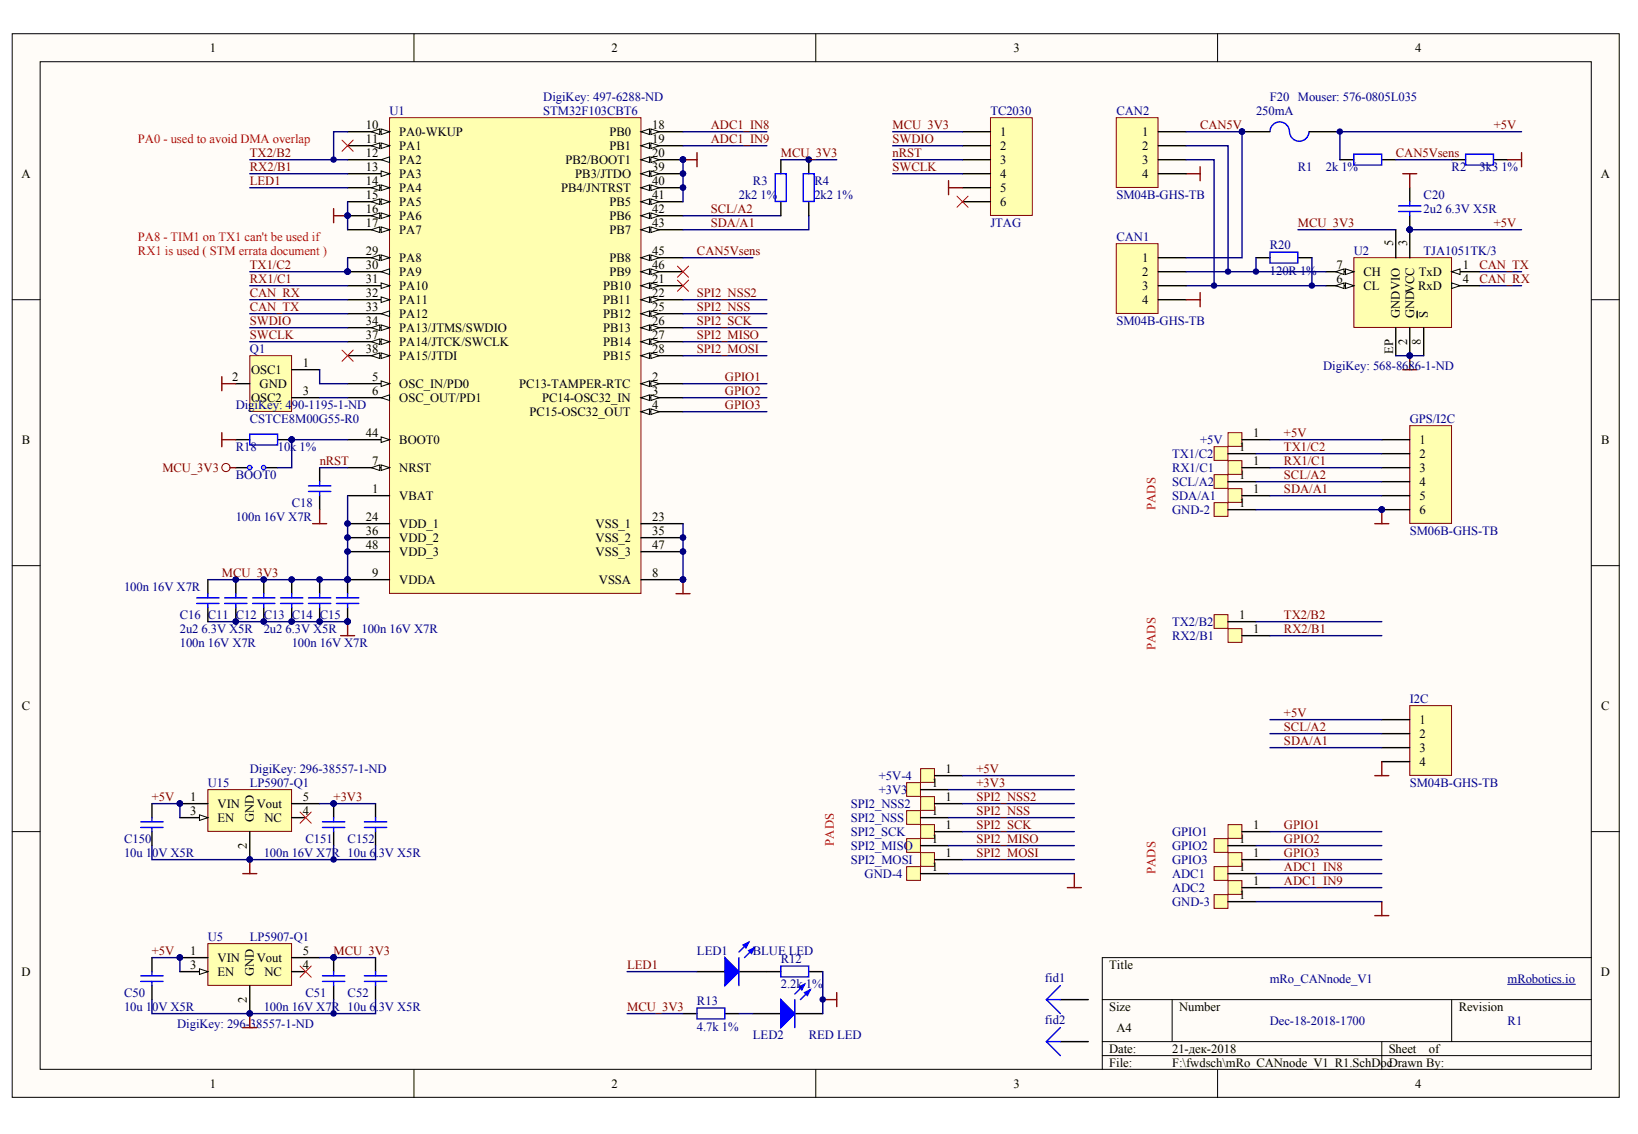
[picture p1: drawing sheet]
<svg xmlns="http://www.w3.org/2000/svg" width="289mm" height="200mm" viewBox="0 0 289 200" stroke-linecap="round" stroke-linejoin="round" font-family="sans-serif">
<defs><g id="words">
<g font-size="2.2">
<text x="37" y="9.2">1</text>
<text x="107.9" y="9.2">2</text>
<text x="178.8" y="9.2">3</text>
<text x="249.6" y="9.2">4</text>
<text x="64.5" y="22.7">10</text>
<text x="115.1" y="22.7">18</text>
<text x="64.5" y="25.2">11</text>
<text x="64.5" y="27.7">12</text>
<text x="70.4" y="24">PA0-WKUP</text>
<text x="70.4" y="26.5">PA1</text>
<text x="70.4" y="28.9">PA2</text>
<text x="99.7" y="28.9">PB2/BOOT1</text>
<text x="107.5" y="24">PB0</text>
<text x="107.5" y="26.5">PB1</text>
<text x="115.1" y="25.2">19</text>
<text x="115.1" y="27.7">20</text>
<text x="176.4" y="24">1</text>
<text x="176.4" y="26.5">2</text>
<text x="176.4" y="28.9">3</text>
<text x="201.5" y="24">1</text>
<text x="201.5" y="26.5">2</text>
<text x="201.5" y="28.9">3</text>
<text x="3.8" y="31.4">A</text>
<text x="64.5" y="30.2">13</text>
<text x="64.5" y="32.6">14</text>
<text x="64.5" y="35.1">15</text>
<text x="70.4" y="31.4">PA3</text>
<text x="70.4" y="33.9">PA4</text>
<text x="99" y="33.9">PB4/JNTRST</text>
<text x="101.5" y="31.4">PB3/JTDO</text>
<text x="115.1" y="30.2">39</text>
<text x="115.1" y="32.6">40</text>
<text x="115.1" y="35.1">41</text>
<text x="176.4" y="31.4">4</text>
<text x="176.4" y="33.9">5</text>
<text x="201.5" y="31.4">4</text>
<text x="282.4" y="31.4">A</text>
<text x="64.5" y="37.6">16</text>
<text x="64.5" y="40">17</text>
<text x="70.4" y="36.3">PA5</text>
<text x="70.4" y="38.8">PA6</text>
<text x="70.4" y="41.3">PA7</text>
<text x="107.5" y="36.3">PB5</text>
<text x="107.5" y="38.8">PB6</text>
<text x="107.5" y="41.3">PB7</text>
<text x="115.1" y="37.6">42</text>
<text x="115.1" y="40">43</text>
<text x="176.4" y="36.3">6</text>
<text x="64.5" y="45">29</text>
<text x="64.5" y="47.4">30</text>
<text x="70.4" y="46.2">PA8</text>
<text x="107.5" y="46.2">PB8</text>
<text x="115.1" y="45">45</text>
<text x="115.1" y="47.4">46</text>
<text x="201.5" y="46.2">1</text>
<text x="235.7" y="47.4">7</text>
<text x="245.7" y="43.5" transform="rotate(-90 245.7 43.5)">5</text>
<text x="248.2" y="43.5" transform="rotate(-90 248.2 43.5)">3</text>
<text x="258" y="47.4">1</text>
<text x="64.5" y="49.9">31</text>
<text x="64.5" y="52.4">32</text>
<text x="70.4" y="48.7">PA9</text>
<text x="70.4" y="51.1">PA10</text>
<text x="70.4" y="53.6">PA11</text>
<text x="106.4" y="51.1">PB10</text>
<text x="106.4" y="53.6">PB11</text>
<text x="107.5" y="48.7">PB9</text>
<text x="115.1" y="49.9">21</text>
<text x="115.1" y="52.4">22</text>
<text x="201.5" y="48.7">2</text>
<text x="201.5" y="51.1">3</text>
<text x="201.5" y="53.6">4</text>
<text x="235.7" y="49.9">6</text>
<text x="240.5" y="51.1">CL</text>
<text x="240.5" y="48.7">CH</text>
<text x="250.1" y="51.1">RxD</text>
<text x="250.3" y="48.7">TxD</text>
<text x="258" y="49.9">4</text>
<text x="64.5" y="54.8">33</text>
<text x="64.5" y="57.3">34</text>
<text x="64.5" y="59.8">37</text>
<text x="70.4" y="56.1">PA12</text>
<text x="70.4" y="58.6">PA13/JTMS/SWDIO</text>
<text x="106.4" y="56.1">PB12</text>
<text x="106.4" y="58.6">PB13</text>
<text x="115.1" y="54.8">25</text>
<text x="115.1" y="57.3">26</text>
<text x="115.1" y="59.8">27</text>
<text x="246.9" y="56.1" transform="rotate(-90 246.9 56.1)">GNDVIO</text>
<text x="249.4" y="56.1" transform="rotate(-90 249.4 56.1)">GNDVCC</text>
<text x="251.9" y="56.1" transform="rotate(-90 251.9 56.1)">S</text>
<text x="44.3" y="66">OSC1</text>
<text x="53.4" y="64.7">1</text>
<text x="64.5" y="62.3">38</text>
<text x="70.4" y="61">PA14/JTCK/SWCLK</text>
<text x="70.4" y="63.5">PA15/JTDI</text>
<text x="106.4" y="61">PB14</text>
<text x="106.4" y="63.5">PB15</text>
<text x="115.1" y="62.3">28</text>
<text x="245.7" y="62.4" transform="rotate(-90 245.7 62.4)">EP</text>
<text x="248.2" y="60.9" transform="rotate(-90 248.2 60.9)">2</text>
<text x="250.6" y="60.9" transform="rotate(-90 250.6 60.9)">8</text>
<text x="41" y="67.2">2</text>
<text x="44.3" y="70.9">OSC2</text>
<text x="45.8" y="68.4">GND</text>
<text x="53.4" y="69.7">3</text>
<text x="65.6" y="67.2">5</text>
<text x="65.6" y="69.7">6</text>
<text x="70.4" y="68.4">OSC_IN/PD0</text>
<text x="70.4" y="70.9">OSC_OUT/PD1</text>
<text x="91.6" y="68.4">PC13-TAMPER-RTC</text>
<text x="95.7" y="70.9">PC14-OSC32_IN</text>
<text x="115.1" y="67.2">2</text>
<text x="115.1" y="69.7">3</text>
<text x="64.5" y="77.1">44</text>
<text x="93.4" y="73.4">PC15-OSC32_OUT</text>
<text x="115.1" y="72.1">4</text>
<text x="221" y="77.1">1</text>
<text x="3.9" y="78.3">B</text>
<text x="65.6" y="82">7</text>
<text x="70.4" y="78.3">BOOT0</text>
<text x="70.4" y="83.2">NRST</text>
<text x="218.6" y="79.5">1</text>
<text x="221" y="82">1</text>
<text x="250.4" y="78.3">1</text>
<text x="250.4" y="80.8">2</text>
<text x="250.4" y="83.2">3</text>
<text x="282.4" y="78.3">B</text>
<text x="65.6" y="86.9">1</text>
<text x="70.4" y="88.2">VBAT</text>
<text x="218.6" y="84.5">1</text>
<text x="218.6" y="89.4">1</text>
<text x="221" y="86.9">1</text>
<text x="250.4" y="85.7">4</text>
<text x="250.4" y="88.2">5</text>
<text x="64.5" y="91.9">24</text>
<text x="64.5" y="94.4">36</text>
<text x="70.4" y="93.1">VDD_1</text>
<text x="70.4" y="95.6">VDD_2</text>
<text x="105.1" y="93.1">VSS_1</text>
<text x="105.1" y="95.6">VSS_2</text>
<text x="115.1" y="91.9">23</text>
<text x="115.1" y="94.4">35</text>
<text x="250.4" y="90.7">6</text>
<text x="64.5" y="96.8">48</text>
<text x="65.6" y="101.8">9</text>
<text x="70.4" y="98.1">VDD_3</text>
<text x="105.1" y="98.1">VSS_3</text>
<text x="115.1" y="96.8">47</text>
<text x="115.1" y="101.8">8</text>
<text x="70.4" y="103">VDDA</text>
<text x="105.6" y="103">VSSA</text>
<text x="218.6" y="109.2">1</text>
<text x="221" y="111.6">1</text>
<text x="3.9" y="125.2">C</text>
<text x="282.4" y="125.2">C</text>
<text x="250.4" y="127.7">1</text>
<text x="250.4" y="130.2">2</text>
<text x="166.8" y="136.3">1</text>
<text x="250.4" y="132.7">3</text>
<text x="250.4" y="135.1">4</text>
<text x="33.6" y="141.3">1</text>
<text x="33.6" y="143.7">3</text>
<text x="38.4" y="142.5">VIN</text>
<text x="45.3" y="142.5">Vout</text>
<text x="53.4" y="141.3">5</text>
<text x="53.4" y="143.7">4</text>
<text x="164.4" y="143.7">1</text>
<text x="164.4" y="138.8">1</text>
<text x="166.8" y="141.3">1</text>
<text x="38.4" y="145">EN</text>
<text x="43.6" y="149.8" transform="rotate(-90 43.6 149.8)">2</text>
<text x="44.8" y="145" transform="rotate(-90 44.8 145)">GND</text>
<text x="46.6" y="145">NC</text>
<text x="164.4" y="148.7">1</text>
<text x="166.8" y="146.2">1</text>
<text x="218.6" y="148.7">1</text>
<text x="221" y="146.2">1</text>
<text x="164.4" y="153.6">1</text>
<text x="166.8" y="151.1">1</text>
<text x="218.6" y="153.6">1</text>
<text x="221" y="151.1">1</text>
<text x="218.6" y="158.6">1</text>
<text x="221" y="156.1">1</text>
<text x="3.8" y="172.1">D</text>
<text x="33.6" y="168.4">1</text>
<text x="33.6" y="170.9">3</text>
<text x="38.4" y="169.7">VIN</text>
<text x="38.4" y="172.1">EN</text>
<text x="44.8" y="172.1" transform="rotate(-90 44.8 172.1)">GND</text>
<text x="45.3" y="169.7">Vout</text>
<text x="46.6" y="172.1">NC</text>
<text x="53.4" y="168.4">5</text>
<text x="53.4" y="170.9">4</text>
<text x="195.7" y="170.9">Title</text>
<text x="282.4" y="172.1">D</text>
<text x="43.6" y="176.9" transform="rotate(-90 43.6 176.9)">2</text>
<text x="195.7" y="178.3">Size</text>
<text x="208" y="178.3">Number</text>
<text x="257.3" y="178.3">Revision</text>
<text x="195.7" y="185.7">Date:</text>
<text x="196.9" y="182">A4</text>
<text x="206.7" y="185.7">21-дек-2018</text>
<text x="245" y="185.7">Sheet</text>
<text x="252" y="185.7">of</text>
<text x="37" y="191.9">1</text>
<text x="107.9" y="191.9">2</text>
<text x="178.8" y="191.9">3</text>
<text x="195.7" y="188.2">File:</text>
<text x="206.7" y="188.2">F:\fwdsch\mRo_CANnode_V1_R1.SchDocDrawn By:</text>
<text x="249.6" y="191.9">4</text>
</g>
<g font-size="2.2" fill="#000080">
<text x="95.8" y="17.8">DigiKey: 497-6288-ND</text>
<text x="224" y="17.8">F20 Mouser: 576-0805L035</text>
<text x="68.7" y="20.3">U1</text>
<text x="95.8" y="20.3">STM32F103CBT6</text>
<text x="174.7" y="20.3">TC2030</text>
<text x="196.9" y="20.3">CAN2</text>
<text x="221.5" y="20.3">250mA</text>
<text x="130.3" y="35.1">2k2 1%</text>
<text x="132.8" y="32.6">R3</text>
<text x="143.6" y="32.6">R4</text>
<text x="143.6" y="35.1">2k2 1%</text>
<text x="196.9" y="35.1">SM04B-GHS-TB</text>
<text x="228.9" y="30.2">R1</text>
<text x="233.9" y="30.2">2k 1%</text>
<text x="251.1" y="35.1">C20</text>
<text x="256" y="30.2">R2</text>
<text x="261" y="30.2">3k3 1%</text>
<text x="174.7" y="40">JTAG</text>
<text x="251.1" y="37.6">2u2 6.3V X5R</text>
<text x="196.9" y="42.5">CAN1</text>
<text x="224" y="44">R20</text>
<text x="238.8" y="45">U2</text>
<text x="251.1" y="45">TJA1051TK/3</text>
<text x="224" y="48.4">120R 1%</text>
<text x="196.9" y="57.3">SM04B-GHS-TB</text>
<text x="44.1" y="62.3">Q1</text>
<text x="233.4" y="65.2">DigiKey: 568-8686-1-ND</text>
<text x="41.6" y="72.1">DigiKey: 490-1195-1-ND</text>
<text x="44.1" y="74.6">CSTCE8M00G55-R0</text>
<text x="248.7" y="74.6">GPS/I2C</text>
<text x="41.6" y="79.5">R18</text>
<text x="49" y="79.5">10k 1%</text>
<text x="206.7" y="80.8">TX1/C2</text>
<text x="206.7" y="83.2">RX1/C1</text>
<text x="211.7" y="78.3">+5V</text>
<text x="41.6" y="84.5">BOOT0</text>
<text x="51.5" y="89.4">C18</text>
<text x="206.7" y="85.7">SCL/A2</text>
<text x="206.7" y="88.2">SDA/A1</text>
<text x="41.6" y="91.9">100n 16V X7R</text>
<text x="206.7" y="90.7">GND-2</text>
<text x="248.7" y="94.4">SM06B-GHS-TB</text>
<text x="21.9" y="104.2">100n 16V X7R</text>
<text x="31.7" y="111.6">2u2 6.3V X5R</text>
<text x="31.7" y="109.2">C16 C11 C12 C13</text>
<text x="46.5" y="111.6">2u2 6.3V X5R</text>
<text x="51.5" y="109.2">C14</text>
<text x="56.4" y="109.2">C15</text>
<text x="63.8" y="111.6">100n 16V X7R</text>
<text x="206.7" y="110.4">TX2/B2</text>
<text x="206.7" y="112.9">RX2/B1</text>
<text x="31.7" y="114.1">100n 16V X7R</text>
<text x="51.5" y="114.1">100n 16V X7R</text>
<text x="248.7" y="124">I2C</text>
<text x="44.1" y="136.3">DigiKey: 296-38557-1-ND</text>
<text x="155" y="137.6">+5V-4</text>
<text x="36.7" y="138.8">U15</text>
<text x="44.1" y="138.8">LP5907-Q1</text>
<text x="150.1" y="142.5">SPI2_NSS2</text>
<text x="155" y="140">+3V3</text>
<text x="248.7" y="138.8">SM04B-GHS-TB</text>
<text x="21.9" y="148.7">C150</text>
<text x="53.9" y="148.7">C151</text>
<text x="61.3" y="148.7">C152</text>
<text x="150.1" y="145">SPI2_NSS</text>
<text x="150.1" y="147.4">SPI2_SCK</text>
<text x="150.1" y="149.9">SPI2_MISO</text>
<text x="206.7" y="149.9">GPIO2</text>
<text x="206.7" y="147.4">GPIO1</text>
<text x="21.9" y="151.1">10u 10V X5R</text>
<text x="46.5" y="151.1">100n 16V X7R 10u 6.3V X5R</text>
<text x="150.1" y="152.4">SPI2_MOSI</text>
<text x="152.5" y="154.9">GND-4</text>
<text x="206.7" y="154.9">ADC1</text>
<text x="206.7" y="152.4">GPIO3</text>
<text x="206.7" y="157.3">ADC2</text>
<text x="206.7" y="159.8">GND-3</text>
<text x="36.7" y="166">U5</text>
<text x="44.1" y="166">LP5907-Q1</text>
<text x="122.9" y="168.4">LED1</text>
<text x="132.8" y="168.4">BLUE LED</text>
<text x="137.7" y="169.9">R12</text>
<text x="184.3" y="173.1">fid1</text>
<text x="224" y="173.4">mRo_CANnode_V1</text>
<text x="265.9" y="173.4">mRobotics.io</text>
<text x="21.9" y="175.8">C50</text>
<text x="21.9" y="178.3">10u 10V X5R</text>
<text x="46.5" y="178.3">100n 16V X7R 10u 6.3V X5R</text>
<text x="53.9" y="175.8">C51</text>
<text x="61.3" y="175.8">C52</text>
<text x="122.9" y="177.3">R13</text>
<text x="137.7" y="174.4">2.2k 1%</text>
<text x="31.3" y="181.3">DigiKey: 296-38557-1-ND</text>
<text x="122.9" y="181.8">4.7k 1%</text>
<text x="132.8" y="183.2">LED2</text>
<text x="142.7" y="183.2">RED LED</text>
<text x="184.3" y="180.5">fid2</text>
<text x="224" y="180.8">Dec-18-2018-1700</text>
<text x="265.9" y="180.8">R1</text>
</g>
<g font-size="2.2" fill="#800000">
<text x="125.4" y="22.7">ADC1_IN8</text>
<text x="157.4" y="22.7">MCU_3V3</text>
<text x="211.7" y="22.7">CAN5V</text>
<text x="263.5" y="22.7">+5V</text>
<text x="44.1" y="27.7">TX2/B2</text>
<text x="125.4" y="25.2">ADC1_IN9</text>
<text x="137.7" y="27.7">MCU_3V3</text>
<text x="157.4" y="25.2">SWDIO</text>
<text x="157.4" y="27.7">nRST</text>
<text x="246.2" y="27.7">CAN5Vsens</text>
<text x="44.1" y="30.2">RX2/B1</text>
<text x="44.1" y="32.6">LED1</text>
<text x="157.4" y="30.2">SWCLK</text>
<text x="125.4" y="37.6">SCL/A2</text>
<text x="125.4" y="40">SDA/A1</text>
<text x="228.9" y="40">MCU_3V3</text>
<text x="263.5" y="40">+5V</text>
<text x="44.1" y="47.4">TX1/C2</text>
<text x="122.9" y="45">CAN5Vsens</text>
<text x="261" y="47.4">CAN_TX</text>
<text x="44.1" y="52.4">CAN_RX</text>
<text x="44.1" y="49.9">RX1/C1</text>
<text x="122.9" y="52.4">SPI2_NSS2</text>
<text x="261" y="49.9">CAN_RX</text>
<text x="44.1" y="54.8">CAN_TX</text>
<text x="44.1" y="57.3">SWDIO</text>
<text x="44.1" y="59.8">SWCLK</text>
<text x="122.9" y="54.8">SPI2_NSS</text>
<text x="122.9" y="57.3">SPI2_SCK</text>
<text x="122.9" y="59.8">SPI2_MISO</text>
<text x="122.9" y="62.3">SPI2_MOSI</text>
<text x="127.9" y="67.2">GPIO1</text>
<text x="127.9" y="69.7">GPIO2</text>
<text x="127.9" y="72.1">GPIO3</text>
<text x="226.5" y="77.1">+5V</text>
<text x="28.6" y="83.2">MCU_3V3</text>
<text x="56.4" y="82">nRST</text>
<text x="226.5" y="82">RX1/C1</text>
<text x="226.5" y="79.5">TX1/C2</text>
<text x="226.5" y="84.5">SCL/A2</text>
<text x="226.5" y="86.9">SDA/A1</text>
<text x="39.1" y="101.8">MCU_3V3</text>
<text x="226.5" y="109.2">TX2/B2</text>
<text x="226.5" y="111.6">RX2/B1</text>
<text x="226.5" y="126.5">+5V</text>
<text x="226.5" y="128.9">SCL/A2</text>
<text x="226.5" y="131.4">SDA/A1</text>
<text x="172.2" y="136.3">+5V</text>
<text x="26.8" y="141.3">+5V</text>
<text x="58.8" y="141.3">+3V3</text>
<text x="172.2" y="143.7">SPI2_NSS</text>
<text x="172.2" y="141.3">SPI2_NSS2</text>
<text x="172.2" y="138.8">+3V3</text>
<text x="172.2" y="146.2">SPI2_SCK</text>
<text x="172.2" y="148.7">SPI2_MISO</text>
<text x="226.5" y="146.2">GPIO1</text>
<text x="226.5" y="148.7">GPIO2</text>
<text x="172.2" y="151.1">SPI2_MOSI</text>
<text x="226.5" y="153.6">ADC1_IN8</text>
<text x="226.5" y="151.1">GPIO3</text>
<text x="226.5" y="156.1">ADC1_IN9</text>
<text x="26.8" y="168.4">+5V</text>
<text x="58.8" y="168.4">MCU_3V3</text>
<text x="110.6" y="170.9">LED1</text>
<text x="110.6" y="178.3">MCU_3V3</text>
</g>
<g font-size="2.2" fill="#f00">
<text x="24.3" y="25.2">PA0 - used to avoid DMA overlap</text>
<text x="24.3" y="42.5">PA8 - TIM1 on TX1 can't be used if</text>
<text x="24.3" y="45">RX1 is used ( STM errata document )</text>
<text x="203.8" y="89.9" transform="rotate(-90 203.8 89.9)">PADS</text>
<text x="203.8" y="114.6" transform="rotate(-90 203.8 114.6)">PADS</text>
<text x="147.1" y="149.2" transform="rotate(-90 147.1 149.2)">PADS</text>
<text x="203.8" y="154.1" transform="rotate(-90 203.8 154.1)">PADS</text>
</g>
</g></defs>
<g fill="#fffcf8" stroke="#000" stroke-width=".18">
<path d="M2.2 5.9h283.4v187.7h-283.4z"/>
<path d="M7.1 10.9h273.6v177.7h-273.6z"/>
</g>
<g fill="none" stroke="#000" stroke-width=".18">
<path d="M73 5.9v5M143.9 5.9v5M214.8 5.9v5M2.2 52.9h4.9M280.7 52.9h4.9M2.2 99.8h4.9M280.7 99.8h4.9M2.2 146.7h4.9M280.7 146.7h4.9M194.4 176.3h86.3M206.8 176.3v7.4M256.1 176.3v7.4"/>
<path d="M280.7 168.9h-86.3v19.8M73 188.7v4.9M143.9 188.7v4.9M194.4 183.7h86.3M194.4 186.2h86.3M214.8 188.7v4.9M243.7 183.7v5"/>
</g>
<path d="M36.7 166.4h14.7v7.4h-14.7z" fill="#ffffb0" stroke="#800000" stroke-width=".18"/>
<path d="M31.7 168.9h5M31.7 171.4h5" fill="none" stroke="#000" stroke-width=".25"/>
<circle cx="31.7" cy="168.9" r=".48" fill="#000080" stroke="#000080" stroke-width=".18"/>
<path d="M35.2 170.9l1.5 .5-1.5 .5z" fill="#fffcf8" stroke="#000" stroke-width=".18"/>
<g fill="none" stroke="#000" stroke-width=".25">
<path d="M248.7 33.1v2.5M248.7 38v2.5M221.5 45.5h2.5M228.9 45.5h2.5M26.8 168.9v2.5M26.8 173.9v2.4M44.1 173.9v4.9M51.5 168.9h4.9M51.5 171.4h2.4M58.8 168.9v2.5M58.8 173.9v2.4M66.2 168.9v2.5"/>
<path d="M66.2 173.9v2.4M187 183.7h5"/>
</g>
<g fill="#000080" stroke="#000080" stroke-width=".18">
<circle cx="44.1" cy="178.8" r=".48"/>
<circle cx="31.7" cy="168.9" r=".48"/>
<circle cx="58.8" cy="168.9" r=".48"/>
<circle cx="58.8" cy="178.8" r=".48"/>
<circle cx="248.7" cy="40.5" r=".48"/>
<circle cx="248.7" cy="62.7" r=".48"/>
</g>
<g fill="none" stroke="#00f" stroke-width=".25">
<path d="M246.7 37.3h3.9M246.7 36.3h3.9M248.7 35.6v.7M248.7 37.3v.7M224 44.5h4.9v1.9h-4.9zM24.8 172.1h4M24.8 173.1h4M26.8 171.4v.7M26.8 173.1v.8M56.9 172.1h3.9M56.9 173.1h3.9M58.8 171.4v.7"/>
<path d="M58.8 173.1v.8M64.3 172.1h3.9M64.3 173.1h3.9M66.2 171.4v.7M66.2 173.1v.8M184.6 183.7l2.4 2.5M184.6 183.7h2.4M187 181.3l-2.4 2.4"/>
</g>
<path d="M261 50.4h7.4M261 47.9h7.4M56.4 168.9h9.8M58.8 176.3v2.5" fill="none" stroke="#000080" stroke-width=".25"/>
<path d="M209.2 30.6h2.5M211.7 29.4v2.5M247.4 30.6h2.5M248.7 30.6v2.5M247.4 65.2h2.5M248.7 62.7v2.5M44.1 178.8v2.5M42.8 181.3h2.5" fill="none" stroke="#800000" stroke-width=".25"/>
<path d="M238.8 45.5h17.2v12.3h-17.2z" fill="#ffffb0" stroke="#800000" stroke-width=".18"/>
<path d="M256.1 47.9h4.9" fill="none" stroke="#000" stroke-width=".25"/>
<path d="M256.1 47.9l1.4-.5v1z" fill="#fffcf8" stroke="#000" stroke-width=".18"/>
<path d="M248.7 40.5v5M248.7 57.8v4.9M256.1 50.4h4.9" fill="none" stroke="#000" stroke-width=".25"/>
<g fill="#000080" stroke="#000080" stroke-width=".18">
<circle cx="248.7" cy="62.7" r=".48"/>
<circle cx="248.7" cy="40.5" r=".48"/>
</g>
<path d="M256.1 49.9l1.4 .5-1.4 .5z" fill="#fffcf8" stroke="#000" stroke-width=".18"/>
<path d="M233.9 50.4h4.9M246.2 40.5v5" fill="none" stroke="#000" stroke-width=".25"/>
<g fill="#fffcf8" stroke="#000" stroke-width=".18">
<path d="M237.3 49.9l1.5 .5-1.5 .5z"/>
<path d="M235.6 50.4l1.5-.5v1z"/>
</g>
<path d="M233.9 47.9h4.9" fill="none" stroke="#000" stroke-width=".25"/>
<g fill="#fffcf8" stroke="#000" stroke-width=".18">
<path d="M237.3 47.4l1.5 .5-1.5 .5z"/>
<path d="M235.6 47.9l1.5-.5v1z"/>
</g>
<path d="M246.2 57.8v4.9M250 54.9v1.2M251.1 57.8v4.9M41.6 102.2v2.5M41.6 107.2v2.5" fill="none" stroke="#000" stroke-width=".25"/>
<g fill="#000080" stroke="#000080" stroke-width=".18">
<circle cx="248.7" cy="62.7" r=".48"/>
<circle cx="248.7" cy="40.5" r=".48"/>
<circle cx="231.4" cy="50.4" r=".48"/>
<circle cx="221.5" cy="47.9" r=".48"/>
<circle cx="41.6" cy="109.6" r=".48"/>
<circle cx="41.6" cy="102.2" r=".48"/>
<circle cx="61.3" cy="109.6" r=".48"/>
</g>
<path d="M209.2 50.4h24.7M221.5 45.5v2.4M228.9 40.5h17.3M231.4 45.5v4.9M248.7 40.5h19.7M246.2 62.7h4.9M26.8 176.3v2.5h39.4v-2.5" fill="none" stroke="#000080" stroke-width=".25"/>
<path d="M39.6 105.5h4M39.6 106.4h4M41.6 104.7v.8M41.6 106.4v.8" fill="none" stroke="#00f" stroke-width=".25"/>
<path d="M60.1 112.1h2.4M61.3 109.7v2.4" fill="none" stroke="#800000" stroke-width=".25"/>
<path d="M52.9 170.4l2 2M54.9 170.4l-2 2" fill="none" stroke="#f00" stroke-width=".18"/>
<path d="M196.9 20.8h7.4v12.3h-7.4z" fill="#ffffb0" stroke="#800000" stroke-width=".18"/>
<path d="M204.3 23.2h4.9M204.3 25.7h4.9M204.3 28.2h4.9M204.3 30.6h4.9M46.5 102.2v2.5M46.5 107.2v2.5M51.5 102.2v2.5M51.5 107.2v2.5M56.4 102.2v2.5M56.4 107.2v2.5M61.3 102.2v2.5M61.3 107.2v2.5" fill="none" stroke="#000" stroke-width=".25"/>
<g fill="#000080" stroke="#000080" stroke-width=".18">
<circle cx="46.5" cy="109.6" r=".48"/>
<circle cx="46.5" cy="102.2" r=".48"/>
<circle cx="51.4" cy="109.6" r=".48"/>
<circle cx="51.4" cy="102.2" r=".48"/>
<circle cx="56.4" cy="109.6" r=".48"/>
<circle cx="56.4" cy="102.2" r=".48"/>
<circle cx="61.3" cy="109.6" r=".48"/>
<circle cx="61.3" cy="102.2" r=".48"/>
</g>
<g fill="none" stroke="#00f" stroke-width=".25">
<path d="M44.6 105.5h3.9M44.6 106.4h3.9M46.5 104.7v.8M46.5 106.4v.8M49.5 105.5h3.9M49.5 106.4h3.9M51.5 104.7v.8M51.5 106.4v.8M54.4 105.5h4M54.4 106.4h4M56.4 104.7v.8M56.4 106.4v.8"/>
<path d="M59.3 105.5h4M59.3 106.4h4M61.3 104.7v.8M61.3 106.4v.8"/>
</g>
<path d="M36.7 109.7h24.6" fill="none" stroke="#000080" stroke-width=".25"/>
<path d="M68.7 20.8h44.4v83.9h-44.4z" fill="#ffffb0" stroke="#800000" stroke-width=".18"/>
<path d="M61.3 77.6h7.4" fill="none" stroke="#000" stroke-width=".25"/>
<path d="M67.2 77.1l1.5 .5-1.5 .4z" fill="#fffcf8" stroke="#000" stroke-width=".18"/>
<path d="M61.3 82.5h7.4" fill="none" stroke="#000" stroke-width=".25"/>
<g fill="#fffcf8" stroke="#000" stroke-width=".18">
<path d="M67.2 82l1.5 .5-1.5 .5z"/>
<path d="M65.5 82.5l1.5-.5v1z"/>
</g>
<path d="M61.3 67.7h7.4" fill="none" stroke="#000" stroke-width=".25"/>
<path d="M67.2 67.2l1.5 .5-1.5 .5z" fill="#fffcf8" stroke="#000" stroke-width=".18"/>
<path d="M61.3 70.1h7.4" fill="none" stroke="#000" stroke-width=".25"/>
<path d="M67.2 70.1l1.5-.4v.9z" fill="#fffcf8" stroke="#000" stroke-width=".18"/>
<path d="M61.3 23.2h7.4" fill="none" stroke="#000" stroke-width=".25"/>
<g fill="#fffcf8" stroke="#000" stroke-width=".18">
<path d="M67.2 22.7l1.5 .5-1.5 .5z"/>
<path d="M65.5 23.2l1.5-.5v1z"/>
</g>
<path d="M61.3 25.7h7.4" fill="none" stroke="#000" stroke-width=".25"/>
<g fill="#fffcf8" stroke="#000" stroke-width=".18">
<path d="M67.2 25.2l1.5 .5-1.5 .5z"/>
<path d="M65.5 25.7l1.5-.5v1z"/>
</g>
<path d="M61.3 28.2h7.4" fill="none" stroke="#000" stroke-width=".25"/>
<path d="M67.2 28.2l1.5-.5v1z" fill="#fffcf8" stroke="#000" stroke-width=".18"/>
<path d="M61.3 30.6h7.4" fill="none" stroke="#000" stroke-width=".25"/>
<path d="M67.2 30.1l1.5 .5-1.5 .5z" fill="#fffcf8" stroke="#000" stroke-width=".18"/>
<path d="M61.3 33.1h7.4" fill="none" stroke="#000" stroke-width=".25"/>
<g fill="#fffcf8" stroke="#000" stroke-width=".18">
<path d="M67.2 32.6l1.5 .5-1.5 .5z"/>
<path d="M65.5 33.1l1.5-.5v1z"/>
</g>
<path d="M61.3 35.6h7.4" fill="none" stroke="#000" stroke-width=".25"/>
<g fill="#fffcf8" stroke="#000" stroke-width=".18">
<path d="M67.2 35.1l1.5 .5-1.5 .5z"/>
<path d="M65.5 35.6l1.5-.5v1z"/>
</g>
<path d="M61.3 38h7.4" fill="none" stroke="#000" stroke-width=".25"/>
<g fill="#fffcf8" stroke="#000" stroke-width=".18">
<path d="M67.2 37.6l1.5 .4-1.5 .5z"/>
<path d="M65.5 38l1.5-.4v.9z"/>
</g>
<circle cx="61.3" cy="38" r=".48" fill="#000080" stroke="#000080" stroke-width=".18"/>
<path d="M61.3 40.5h7.4" fill="none" stroke="#000" stroke-width=".25"/>
<g fill="#fffcf8" stroke="#000" stroke-width=".18">
<path d="M67.2 40l1.5 .5-1.5 .5z"/>
<path d="M65.5 40.5l1.5-.5v1z"/>
</g>
<path d="M61.3 45.5h7.4" fill="none" stroke="#000" stroke-width=".25"/>
<g fill="#fffcf8" stroke="#000" stroke-width=".18">
<path d="M67.2 45l1.5 .5-1.5 .5z"/>
<path d="M65.5 45.5l1.5-.5v1z"/>
</g>
<path d="M61.3 47.9h7.4" fill="none" stroke="#000" stroke-width=".25"/>
<path d="M67.2 47.9l1.5-.5v1z" fill="#fffcf8" stroke="#000" stroke-width=".18"/>
<circle cx="61.3" cy="47.9" r=".48" fill="#000080" stroke="#000080" stroke-width=".18"/>
<path d="M61.3 50.4h7.4" fill="none" stroke="#000" stroke-width=".25"/>
<path d="M67.2 49.9l1.5 .5-1.5 .5z" fill="#fffcf8" stroke="#000" stroke-width=".18"/>
<path d="M61.3 52.9h7.4" fill="none" stroke="#000" stroke-width=".25"/>
<path d="M67.2 52.4l1.5 .5-1.5 .5z" fill="#fffcf8" stroke="#000" stroke-width=".18"/>
<path d="M61.3 55.3h7.4" fill="none" stroke="#000" stroke-width=".25"/>
<path d="M67.2 55.3l1.5-.5v1z" fill="#fffcf8" stroke="#000" stroke-width=".18"/>
<path d="M61.3 57.8h7.4" fill="none" stroke="#000" stroke-width=".25"/>
<g fill="#fffcf8" stroke="#000" stroke-width=".18">
<path d="M67.2 57.3l1.5 .5-1.5 .5z"/>
<path d="M65.5 57.8l1.5-.5v1z"/>
</g>
<path d="M61.3 60.3h7.4" fill="none" stroke="#000" stroke-width=".25"/>
<g fill="#fffcf8" stroke="#000" stroke-width=".18">
<path d="M67.2 59.8l1.5 .5-1.5 .5z"/>
<path d="M65.5 60.3l1.5-.5v1z"/>
</g>
<path d="M61.3 62.7h7.4" fill="none" stroke="#000" stroke-width=".25"/>
<g fill="#fffcf8" stroke="#000" stroke-width=".18">
<path d="M67.2 62.2l1.5 .5-1.5 .5z"/>
<path d="M65.5 62.7l1.5-.5v1z"/>
</g>
<path d="M113.1 23.2h7.4" fill="none" stroke="#000" stroke-width=".25"/>
<g fill="#fffcf8" stroke="#000" stroke-width=".18">
<path d="M113.1 23.2l1.5-.5v1z"/>
<path d="M114.8 22.7l1.5 .5-1.5 .5z"/>
</g>
<path d="M113.1 25.7h7.4" fill="none" stroke="#000" stroke-width=".25"/>
<g fill="#fffcf8" stroke="#000" stroke-width=".18">
<path d="M113.1 25.7l1.5-.5v1z"/>
<path d="M114.8 25.2l1.5 .5-1.5 .5z"/>
</g>
<path d="M113.1 28.2h7.4" fill="none" stroke="#000" stroke-width=".25"/>
<g fill="#fffcf8" stroke="#000" stroke-width=".18">
<path d="M113.1 28.2l1.5-.5v1z"/>
<path d="M114.8 27.7l1.5 .5-1.5 .5z"/>
</g>
<circle cx="120.5" cy="28.1" r=".48" fill="#000080" stroke="#000080" stroke-width=".18"/>
<path d="M113.1 30.6h7.4" fill="none" stroke="#000" stroke-width=".25"/>
<g fill="#fffcf8" stroke="#000" stroke-width=".18">
<path d="M113.1 30.6l1.5-.5v1z"/>
<path d="M114.8 30.1l1.5 .5-1.5 .5z"/>
</g>
<circle cx="120.5" cy="30.6" r=".48" fill="#000080" stroke="#000080" stroke-width=".18"/>
<path d="M113.1 33.1h7.4" fill="none" stroke="#000" stroke-width=".25"/>
<g fill="#fffcf8" stroke="#000" stroke-width=".18">
<path d="M113.1 33.1l1.5-.5v1z"/>
<path d="M114.8 32.6l1.5 .5-1.5 .5z"/>
</g>
<circle cx="120.5" cy="33.1" r=".48" fill="#000080" stroke="#000080" stroke-width=".18"/>
<path d="M113.1 35.6h7.4" fill="none" stroke="#000" stroke-width=".25"/>
<g fill="#fffcf8" stroke="#000" stroke-width=".18">
<path d="M113.1 35.6l1.5-.5v1z"/>
<path d="M114.8 35.1l1.5 .5-1.5 .5z"/>
</g>
<path d="M113.1 38h7.4" fill="none" stroke="#000" stroke-width=".25"/>
<g fill="#fffcf8" stroke="#000" stroke-width=".18">
<path d="M113.1 38l1.5-.4v.9z"/>
<path d="M114.8 37.6l1.5 .4-1.5 .5z"/>
</g>
<path d="M113.1 40.5h7.4" fill="none" stroke="#000" stroke-width=".25"/>
<g fill="#fffcf8" stroke="#000" stroke-width=".18">
<path d="M113.1 40.5l1.5-.5v1z"/>
<path d="M114.8 40l1.5 .5-1.5 .5z"/>
</g>
<path d="M113.1 45.5h7.4" fill="none" stroke="#000" stroke-width=".25"/>
<g fill="#fffcf8" stroke="#000" stroke-width=".18">
<path d="M113.1 45.5l1.5-.5v1z"/>
<path d="M114.8 45l1.5 .5-1.5 .5z"/>
</g>
<path d="M113.1 47.9h7.4" fill="none" stroke="#000" stroke-width=".25"/>
<g fill="#fffcf8" stroke="#000" stroke-width=".18">
<path d="M113.1 47.9l1.5-.5v1z"/>
<path d="M114.8 47.4l1.5 .5-1.5 .5z"/>
</g>
<path d="M113.1 50.4h7.4" fill="none" stroke="#000" stroke-width=".25"/>
<g fill="#fffcf8" stroke="#000" stroke-width=".18">
<path d="M113.1 50.4l1.5-.5v1z"/>
<path d="M114.8 49.9l1.5 .5-1.5 .5z"/>
</g>
<path d="M113.1 52.9h7.4" fill="none" stroke="#000" stroke-width=".25"/>
<g fill="#fffcf8" stroke="#000" stroke-width=".18">
<path d="M113.1 52.9l1.5-.5v1z"/>
<path d="M114.8 52.4l1.5 .5-1.5 .5z"/>
</g>
<path d="M113.1 55.3h7.4" fill="none" stroke="#000" stroke-width=".25"/>
<g fill="#fffcf8" stroke="#000" stroke-width=".18">
<path d="M113.1 55.3l1.5-.5v1z"/>
<path d="M114.8 54.8l1.5 .5-1.5 .5z"/>
</g>
<path d="M113.1 57.8h7.4" fill="none" stroke="#000" stroke-width=".25"/>
<g fill="#fffcf8" stroke="#000" stroke-width=".18">
<path d="M113.1 57.8l1.5-.5v1z"/>
<path d="M114.8 57.3l1.5 .5-1.5 .5z"/>
</g>
<path d="M113.1 60.3h7.4" fill="none" stroke="#000" stroke-width=".25"/>
<g fill="#fffcf8" stroke="#000" stroke-width=".18">
<path d="M113.1 60.3l1.5-.5v1z"/>
<path d="M114.8 59.8l1.5 .5-1.5 .5z"/>
</g>
<path d="M113.1 62.7h7.4" fill="none" stroke="#000" stroke-width=".25"/>
<g fill="#fffcf8" stroke="#000" stroke-width=".18">
<path d="M113.1 62.7l1.5-.5v1z"/>
<path d="M114.8 62.2l1.5 .5-1.5 .5z"/>
</g>
<path d="M113.1 67.7h7.4" fill="none" stroke="#000" stroke-width=".25"/>
<g fill="#fffcf8" stroke="#000" stroke-width=".18">
<path d="M113.1 67.7l1.5-.5v1z"/>
<path d="M114.8 67.2l1.5 .5-1.5 .5z"/>
</g>
<path d="M113.1 70.1h7.4" fill="none" stroke="#000" stroke-width=".25"/>
<g fill="#fffcf8" stroke="#000" stroke-width=".18">
<path d="M113.1 70.1l1.5-.4v.9z"/>
<path d="M114.8 69.7l1.5 .4-1.5 .5z"/>
</g>
<path d="M113.1 72.6h7.4" fill="none" stroke="#000" stroke-width=".25"/>
<g fill="#fffcf8" stroke="#000" stroke-width=".18">
<path d="M113.1 72.6l1.5-.5v1z"/>
<path d="M114.8 72.1l1.5 .5-1.5 .5z"/>
</g>
<path d="M61.3 87.4h7.4M61.3 92.4h7.4M61.3 94.8h7.4M61.3 97.3h7.4M113.1 92.4h7.4M113.1 94.8h7.4M113.1 97.3h7.4M61.3 102.2h7.4M113.1 102.2h7.4" fill="none" stroke="#000" stroke-width=".25"/>
<g fill="#000080" stroke="#000080" stroke-width=".18">
<circle cx="61.3" cy="92.3" r=".48"/>
<circle cx="61.3" cy="94.8" r=".48"/>
<circle cx="61.3" cy="97.3" r=".48"/>
<circle cx="61.3" cy="102.2" r=".48"/>
<circle cx="120.5" cy="94.8" r=".48"/>
<circle cx="120.5" cy="97.3" r=".48"/>
<circle cx="120.5" cy="102.2" r=".48"/>
<circle cx="61.3" cy="38" r=".48"/>
<circle cx="61.3" cy="47.9" r=".48"/>
<circle cx="120.5" cy="28.1" r=".48"/>
<circle cx="120.5" cy="30.6" r=".48"/>
<circle cx="120.5" cy="33.1" r=".48"/>
</g>
<path d="M44.1 62.7h7.3v9.9h-7.3z" fill="#ffffb0" stroke="#800000" stroke-width=".18"/>
<path d="M219.1 23.2h4.9M230.9 23.2h4.9M41.6 67.7h2.5M41.6 77.6h2.5M49 77.6h2.5M51.5 65.2h4.9M51.5 70.1h4.9M41.6 82.5h2.5M46.5 82.5h2.5M56.4 82.5v2.5M56.4 87.4v2.5M187 176.3h5" fill="none" stroke="#000" stroke-width=".25"/>
<path d="M44.1 52.9h17.2M44.1 55.3h17.2M44.1 50.4h17.2M44.1 57.8h17.2M44.1 60.3h17.2M56.4 65.2v2.5h4.9M56.4 70.1h4.9M56.4 82.5h4.9M120.5 92.4v9.8" fill="none" stroke="#000080" stroke-width=".25"/>
<path d="M224 23.2a1.71 1.71 0 0 1 1.8-1.7 1.71 1.71 0 0 1 1.6 1.7 1.73 1.73 0 0 0 1.7 1.7 1.73 1.73 0 0 0 1.8-1.6M44.1 76.6h4.9v1.9h-4.9zM54.4 85.7h4M54.4 86.7h4M56.4 85v.7M56.4 86.7v.7M184.6 176.3l2.4 2.5M184.6 176.3h2.4M187 173.9l-2.4 2.4" fill="none" stroke="#00f" stroke-width=".25"/>
<path d="M39.1 66.4v2.5M39.1 76.3v2.5M39.1 67.7h2.5M39.1 77.6h2.5M55.2 92.4h2.4M56.4 89.9v2.5M119.2 104.7h2.5M120.5 102.2v2.5" fill="none" stroke="#800000" stroke-width=".25"/>
<g fill="#000080" stroke="#000080" stroke-width=".18">
<circle cx="120.5" cy="102.2" r=".48"/>
<circle cx="219.1" cy="23.2" r=".48"/>
<circle cx="51.4" cy="77.5" r=".48"/>
</g>
<g fill="#c0c0c0" stroke="#00f" stroke-width=".18">
<circle cx="44.1" cy="82.5" r=".4"/>
<circle cx="46.5" cy="82.5" r=".39"/>
</g>
<circle cx="39.9" cy="82.5" r=".72" fill="none" stroke="#800000" stroke-width=".18"/>
<path d="M120.5 28.2h2.4M122.9 26.9v2.5M40.6 82.5h1" fill="none" stroke="#800000" stroke-width=".25"/>
<circle cx="120.5" cy="28.1" r=".48" fill="#000080" stroke="#000080" stroke-width=".18"/>
<path d="M196.9 43h7.4v12.3h-7.4z" fill="#ffffb0" stroke="#800000" stroke-width=".18"/>
<g fill="none" stroke="#000" stroke-width=".25">
<path d="M204.3 45.5h4.9M204.3 47.9h4.9M204.3 50.4h4.9M204.3 52.9h4.9M36.7 102.2v2.5M36.7 107.2v2.5M120.5 178.8h2.4M122.9 171.4h5M127.9 178.8h2.4M130.3 171.4h7.4M132.8 178.8h4.9M140.2 178.8h4.9"/>
<path d="M142.7 171.4h2.4"/>
</g>
<path d="M265.9 173.6h12" fill="none" stroke="#000080" stroke-width=".18"/>
<g fill="none" stroke="#000080" stroke-width=".25">
<path d="M44.1 30.6h17.2M44.1 28.2h17.2M44.1 33.1h17.2M61.3 23.2h-2.5v5M61.3 35.6v4.9M120.5 28.2v7.4M120.5 25.7h14.8M120.5 23.2h14.8M209.2 28.2h5v22.2M209.2 25.7h7.4v22.2M120.5 57.8h14.8M120.5 55.3h14.8"/>
<path d="M120.5 52.9h14.8M209.2 47.9h24.7M120.5 62.7h14.8M120.5 60.3h14.8M120.5 67.7h14.8M120.5 70.1h14.8M120.5 72.6h14.8M26.8 168.9h4.9v2.5M110.6 178.8h9.9M110.6 171.4h12.3M130.3 178.8h2.5M145.1 171.4v7.4"/>
</g>
<g fill="#000080" stroke="#000080" stroke-width=".18">
<circle cx="214.1" cy="50.4" r=".48"/>
<circle cx="31.7" cy="168.9" r=".48"/>
<circle cx="216.6" cy="47.9" r=".48"/>
<circle cx="58.8" cy="28.1" r=".48"/>
<circle cx="120.5" cy="28.1" r=".48"/>
<circle cx="61.3" cy="38" r=".48"/>
<circle cx="145.1" cy="176.3" r=".48"/>
</g>
<path d="M60.3 24.7l2 2M62.3 24.7l-2 2M119.5 46.9l2 2M119.5 49.4l2 2M121.5 46.9l-2 2M121.5 49.4l-2 2M60.3 61.8l2 1.9M62.3 61.8l-2 1.9" fill="none" stroke="#f00" stroke-width=".18"/>
<path d="M58.8 36.8v2.5M58.8 38h2.5M209.2 52.9h2.5M211.7 51.6v2.5M145.1 176.3h2.5M147.6 175.1v2.5" fill="none" stroke="#800000" stroke-width=".25"/>
<path d="M34.7 105.5h3.9M34.7 106.4h3.9M36.7 104.7v.8M36.7 106.4v.8M122.9 177.8h4.9v1.9h-4.9zM130.3 168.9v5M132.1 166.2l-1.8 1.7M133 167.2l-1.7 1.7M137.7 170.4h4.9v1.9h-4.9zM140.2 176.3v5M141.9 173.6l-1.7 1.7M142.9 174.6l-1.7 1.7" fill="none" stroke="#00f" stroke-width=".25"/>
<g fill="#00f" stroke="#00f" stroke-width=".25">
<path d="M127.9 168.9l2.4 2.5-2.4 2.5z"/>
<path d="M132.1 167.7l.9-.5-.4 1z"/>
<path d="M131.1 166.7l1-.5-.5 1z"/>
<path d="M137.7 176.3l2.5 2.5-2.5 2.5z"/>
<path d="M141.9 175.1l1-.5-.5 1z"/>
<path d="M140.9 174.1l1-.5-.5 1z"/>
</g>
<path d="M248.7 75.1h7.3v17.2h-7.3z" fill="#ffffb0" stroke="#800000" stroke-width=".18"/>
<g fill="none" stroke="#000" stroke-width=".25">
<path d="M137.7 28.2v2.4M137.7 35.6v2.4M142.7 28.2v2.4M142.7 35.6v2.4M236.3 28.2h2.5M243.7 28.2h2.5M256.1 28.2h2.4M263.5 28.2h2.4M243.7 77.6h5M243.7 80h5M243.7 82.5h5M243.7 85h5"/>
<path d="M243.7 87.4h5M243.7 89.9h5"/>
</g>
<g fill="#000080" stroke="#000080" stroke-width=".18">
<circle cx="243.7" cy="89.9" r=".48"/>
<circle cx="61.3" cy="47.9" r=".48"/>
<circle cx="51.4" cy="77.5" r=".48"/>
<circle cx="61.3" cy="102.2" r=".48"/>
<circle cx="219.1" cy="23.2" r=".48"/>
<circle cx="236.3" cy="23.2" r=".48"/>
<circle cx="142.7" cy="28.1" r=".48"/>
</g>
<path d="M265.9 28.2h2.5M268.4 26.9v2.5M242.5 92.4h2.5M243.7 89.9v2.5M188.3 156.6h2.4M189.5 154.1v2.5" fill="none" stroke="#800000" stroke-width=".25"/>
<path d="M136.7 30.6h2v4.9h-2zM141.7 30.6h1.9v4.9h-1.9zM238.8 27.2h4.9v1.9h-4.9zM258.5 27.2h4.9v1.9h-4.9z" fill="none" stroke="#00f" stroke-width=".25"/>
<path d="M120.5 38h17.2M137.7 28.2h9.9M142.7 38v2.5h-22.2M209.2 23.2h9.9v22.3h-9.9M235.8 23.2h32.6M236.3 23.2v5M246.2 28.2h9.9M61.3 45.5v2.4h-17.2M120.5 45.5h12.3M61.3 77.6h-9.8v4.9h-2.5M61.3 87.4v14.8h-24.6" fill="none" stroke="#000080" stroke-width=".25"/>
<path d="M174.7 20.8h7.4v17.2h-7.4z" fill="#ffffb0" stroke="#800000" stroke-width=".18"/>
<path d="M169.8 23.2h4.9M169.8 25.7h4.9M169.8 28.2h4.9M169.8 30.6h4.9M169.8 33.1h4.9M169.8 35.6h4.9" fill="none" stroke="#000" stroke-width=".25"/>
<path d="M157.5 23.2h12.3M157.5 25.7h12.3M157.5 28.2h12.3M157.5 30.6h12.3" fill="none" stroke="#000080" stroke-width=".25"/>
<path d="M167.3 31.9v2.4M167.3 33.1h2.5" fill="none" stroke="#800000" stroke-width=".25"/>
<path d="M168.8 34.6l2 2M170.8 34.6l-2 2" fill="none" stroke="#f00" stroke-width=".18"/>
<path d="M248.7 124.5h7.3v12.3h-7.3z" fill="#ffffb0" stroke="#800000" stroke-width=".18"/>
<path d="M243.7 126.9h5M243.7 129.4h5M243.7 131.9h5M243.7 134.3h5" fill="none" stroke="#000" stroke-width=".25"/>
<path d="M214.2 108.4h2.4v2.4h-2.4z" fill="#ffffb0" stroke="#800000" stroke-width=".18"/>
<path d="M216.6 109.7h4.9" fill="none" stroke="#000" stroke-width=".25"/>
<path d="M216.6 76.3h2.5v2.4h-2.5z" fill="#ffffb0" stroke="#800000" stroke-width=".18"/>
<path d="M219.1 77.6h4.9" fill="none" stroke="#000" stroke-width=".25"/>
<path d="M216.6 110.9h2.5v2.4h-2.5z" fill="#ffffb0" stroke="#800000" stroke-width=".18"/>
<path d="M219.1 112.1h4.9" fill="none" stroke="#000" stroke-width=".25"/>
<path d="M214.2 83.7h2.4v2.4h-2.4z" fill="#ffffb0" stroke="#800000" stroke-width=".18"/>
<path d="M216.6 85h4.9" fill="none" stroke="#000" stroke-width=".25"/>
<path d="M216.6 86.2h2.5v2.4h-2.5z" fill="#ffffb0" stroke="#800000" stroke-width=".18"/>
<path d="M219.1 87.4h4.9" fill="none" stroke="#000" stroke-width=".25"/>
<path d="M159.9 143h2.5v2.4h-2.5z" fill="#ffffb0" stroke="#800000" stroke-width=".18"/>
<path d="M162.4 144.2h4.9" fill="none" stroke="#000" stroke-width=".25"/>
<path d="M162.4 140.5h2.4v2.4h-2.4z" fill="#ffffb0" stroke="#800000" stroke-width=".18"/>
<path d="M164.8 141.8h5" fill="none" stroke="#000" stroke-width=".25"/>
<path d="M162.4 145.5h2.4v2.4h-2.4z" fill="#ffffb0" stroke="#800000" stroke-width=".18"/>
<path d="M164.8 146.7h5" fill="none" stroke="#000" stroke-width=".25"/>
<path d="M159.9 147.9h2.5v2.4h-2.5z" fill="#ffffb0" stroke="#800000" stroke-width=".18"/>
<path d="M162.4 149.2h4.9" fill="none" stroke="#000" stroke-width=".25"/>
<path d="M162.4 150.4h2.4v2.4h-2.4z" fill="#ffffb0" stroke="#800000" stroke-width=".18"/>
<path d="M164.8 151.6h5" fill="none" stroke="#000" stroke-width=".25"/>
<path d="M214.2 78.8h2.4v2.4h-2.4z" fill="#ffffb0" stroke="#800000" stroke-width=".18"/>
<path d="M216.6 80h4.9" fill="none" stroke="#000" stroke-width=".25"/>
<path d="M216.6 81.3h2.5v2.4h-2.5z" fill="#ffffb0" stroke="#800000" stroke-width=".18"/>
<path d="M219.1 82.5h4.9" fill="none" stroke="#000" stroke-width=".25"/>
<g fill="none" stroke="#000080" stroke-width=".25">
<path d="M224 77.6h19.7M221.5 80h22.2M221.5 85h22.2M224 82.5h19.7M224 87.4h19.7M221.5 109.7h22.2M224 112.1h19.7M224 126.9h19.7M224 129.4h19.7M224 131.9h19.7M167.3 144.2h22.2M167.3 149.2h22.2"/>
<path d="M169.8 141.8h19.7M169.8 146.7h19.7M169.8 151.6h19.7"/>
</g>
<path d="M242.5 136.8h2.5M243.7 134.3v2.5" fill="none" stroke="#800000" stroke-width=".25"/>
<path d="M214.2 88.7h2.4v2.4h-2.4z" fill="#ffffb0" stroke="#800000" stroke-width=".18"/>
<path d="M216.6 89.9h4.9" fill="none" stroke="#000" stroke-width=".25"/>
<path d="M221.5 89.9h22.2" fill="none" stroke="#000080" stroke-width=".25"/>
<circle cx="243.7" cy="89.9" r=".48" fill="#000080" stroke="#000080" stroke-width=".18"/>
<path d="M214.2 152.9h2.4v2.4h-2.4z" fill="#ffffb0" stroke="#800000" stroke-width=".18"/>
<path d="M216.6 154.1h4.9" fill="none" stroke="#000" stroke-width=".25"/>
<path d="M221.5 154.1h22.2" fill="none" stroke="#000080" stroke-width=".25"/>
<path d="M216.6 155.3h2.5v2.5h-2.5z" fill="#ffffb0" stroke="#800000" stroke-width=".18"/>
<path d="M219.1 156.6h4.9" fill="none" stroke="#000" stroke-width=".25"/>
<path d="M224 156.6h19.7" fill="none" stroke="#000080" stroke-width=".25"/>
<path d="M214.2 147.9h2.4v2.4h-2.4z" fill="#ffffb0" stroke="#800000" stroke-width=".18"/>
<path d="M216.6 149.2h4.9" fill="none" stroke="#000" stroke-width=".25"/>
<path d="M216.6 145.5h2.5v2.4h-2.5z" fill="#ffffb0" stroke="#800000" stroke-width=".18"/>
<path d="M219.1 146.7h4.9" fill="none" stroke="#000" stroke-width=".25"/>
<path d="M216.6 150.4h2.5v2.4h-2.5z" fill="#ffffb0" stroke="#800000" stroke-width=".18"/>
<path d="M219.1 151.6h4.9" fill="none" stroke="#000" stroke-width=".25"/>
<path d="M221.5 149.2h22.2M224 146.7h19.7M224 151.6h19.7" fill="none" stroke="#000080" stroke-width=".25"/>
<path d="M243.7 159v2.5M242.5 161.5h2.5" fill="none" stroke="#800000" stroke-width=".25"/>
<path d="M214.2 157.8h2.4v2.4h-2.4z" fill="#ffffb0" stroke="#800000" stroke-width=".18"/>
<path d="M216.6 159h4.9" fill="none" stroke="#000" stroke-width=".25"/>
<path d="M221.5 159h22.2" fill="none" stroke="#000080" stroke-width=".25"/>
<path d="M159.9 152.9h2.5v2.4h-2.5z" fill="#ffffb0" stroke="#800000" stroke-width=".18"/>
<path d="M162.4 154.1h4.9" fill="none" stroke="#000" stroke-width=".25"/>
<path d="M167.3 154.1h22.2" fill="none" stroke="#000080" stroke-width=".25"/>
<path d="M162.4 135.6h2.4v2.4h-2.4z" fill="#ffffb0" stroke="#800000" stroke-width=".18"/>
<path d="M164.8 136.8h5" fill="none" stroke="#000" stroke-width=".25"/>
<path d="M159.9 138.1h2.5v2.4h-2.5z" fill="#ffffb0" stroke="#800000" stroke-width=".18"/>
<path d="M162.4 139.3h4.9" fill="none" stroke="#000" stroke-width=".25"/>
<path d="M167.3 139.3h22.2M169.8 136.8h19.7" fill="none" stroke="#000080" stroke-width=".25"/>
<path d="M36.7 139.3h14.7v7.3h-14.7z" fill="#ffffb0" stroke="#800000" stroke-width=".18"/>
<path d="M31.7 141.8h5M31.7 144.2h5" fill="none" stroke="#000" stroke-width=".25"/>
<circle cx="31.7" cy="141.7" r=".48" fill="#000080" stroke="#000080" stroke-width=".18"/>
<path d="M35.2 143.7l1.5 .5-1.5 .5z" fill="#fffcf8" stroke="#000" stroke-width=".18"/>
<path d="M26.8 141.8v2.4M26.8 146.7v2.5M44.1 146.7v4.9M51.5 141.8h4.9M51.5 144.2h2.4M58.8 141.8v2.4M58.8 146.7v2.5M66.2 141.8v2.4M66.2 146.7v2.5" fill="none" stroke="#000" stroke-width=".25"/>
<g fill="#000080" stroke="#000080" stroke-width=".18">
<circle cx="44.1" cy="151.6" r=".48"/>
<circle cx="31.7" cy="141.7" r=".48"/>
<circle cx="58.8" cy="141.7" r=".48"/>
<circle cx="58.8" cy="151.6" r=".48"/>
</g>
<path d="M24.8 145h4M24.8 146h4M26.8 144.2v.8M26.8 146v.7M56.9 145h3.9M56.9 146h3.9M58.8 144.2v.8M58.8 146v.7M64.3 145h3.9M64.3 146h3.9M66.2 144.2v.8M66.2 146v.7" fill="none" stroke="#00f" stroke-width=".25"/>
<path d="M26.8 149.2v2.4h39.4v-2.4M26.8 141.8h4.9v2.4M56.4 141.8h9.8M58.8 149.2v2.4" fill="none" stroke="#000080" stroke-width=".25"/>
<path d="M42.8 154.1h2.5M44.1 151.6v2.5" fill="none" stroke="#800000" stroke-width=".25"/>
<path d="M52.9 143.2l2 2M54.9 143.2l-2 2" fill="none" stroke="#f00" stroke-width=".18"/>
<use href="#words"/>
</svg>
